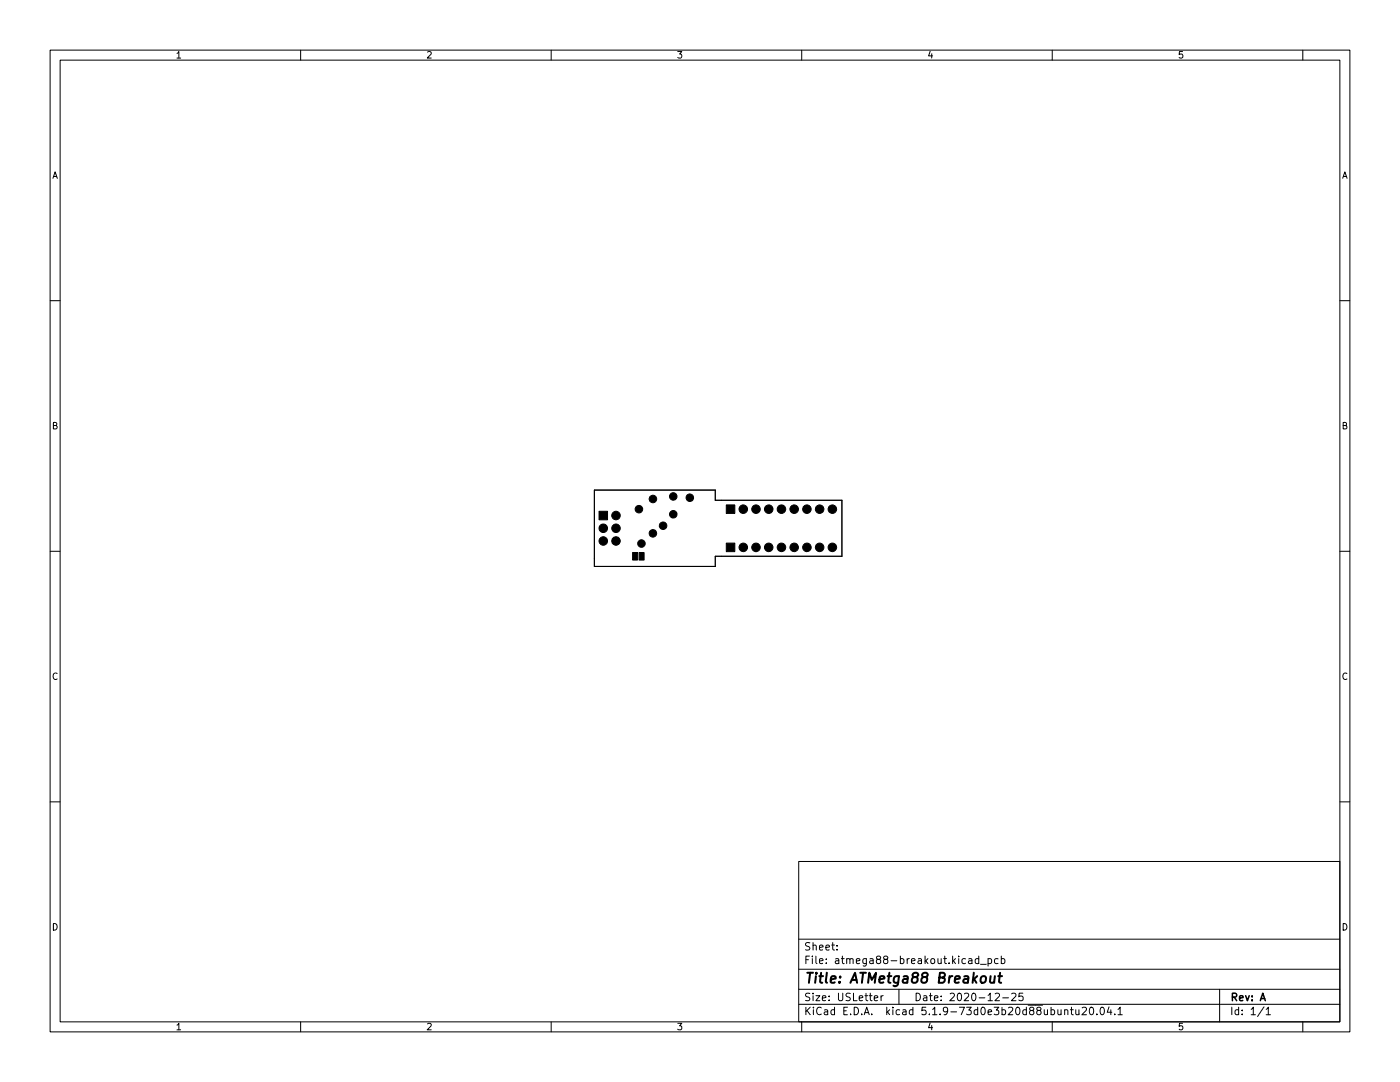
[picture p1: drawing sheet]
<svg xmlns="http://www.w3.org/2000/svg" width="279mm" height="216mm" viewBox="0 0 279 216" stroke-linecap="round" stroke-linejoin="round" font-family="sans-serif">
<defs><g id="words">
<text font-size="2.8" x="160.4" y="196.2">Title: ATMetga88 Breakout</text>
<g font-size="2.1">
<text x="160.4" y="189.7">Sheet:</text>
<text x="160.4" y="192.4">File: atmega88-breakout.kicad_pcb</text>
<text x="160.4" y="202.5">KiCad E.D.A. kicad 5.1.9-73d0e3b20d88ubuntu20.04.1</text>
<text x="160.4" y="199.7">Size: USLetter</text>
<text x="182.4" y="199.7">Date: 2020-12-25</text>
<text x="245.4" y="199.7">Rev: A</text>
<text x="245.4" y="202.5">Id: 1/1</text>
</g>
<g font-size="1.8">
<text x="35" y="11.6">1</text>
<text x="85" y="11.6">2</text>
<text x="135" y="11.6">3</text>
<text x="185" y="11.6">4</text>
<text x="235" y="11.6">5</text>
<text x="10.3" y="35.6">A</text>
<text x="267.7" y="35.6">A</text>
<text x="10.3" y="85.7">B</text>
<text x="267.7" y="85.7">B</text>
<text x="10.3" y="135.6">C</text>
<text x="267.7" y="135.6">C</text>
<text x="10.3" y="185.7">D</text>
<text x="267.7" y="185.7">D</text>
<text x="35" y="205.6">1</text>
<text x="85" y="205.6">2</text>
<text x="135" y="205.6">3</text>
<text x="185" y="205.6">4</text>
<text x="235" y="205.6">5</text>
</g>
</g></defs>
<g fill="none" stroke="#000" stroke-width=".2">
<path d="M10 10h259.4v195.9h-259.4zM12 12h255.4v191.9h-255.4zM60 10v2M110 10v2M160 10v2M210 10v2M260 10v2M10 60h2M267.4 60h2M118.6 97.8h24.1v2h25.3v11.2h-25.3v2h-24.1zM10 110h2M267.4 110h2"/>
<path d="M10 160h2M267.4 160h2M159.4 171.9h108v32h-108zM159.4 197.4h108M159.4 193.4h108M159.4 187.4h108M167 189.4v.2M167 188.7v.1M174.5 199.2l.7-.2-.1-.3h-.4l-.2 .2v.7h.6M175.8 198.7v1M176.3 198.7l-.5 .3M179.4 197.4v3"/>
<path d="M193.3 191.4h.6l.1 .9M194 191.6l-.5 .1-.2 .2 .2 .4 .5-.1M195.3 191.4l-.4-.1-.3 .3 .2 .6h.5M195.3 190.8v1.5M195.7 192.4h1.1M197.2 191.4l.4-.1 .3 .3-.1 .6h-.6M197.2 191.3v1.5M198.6 198.3l.6-.1 .3 .4-1 1.1h1M199.2 191.4l-.4-.1-.3 .3 .1 .6h.6M199.8 191.4l.5-.1 .2 .3-.1 .6h-.6M199.8 190.8v1.5M200.1 199.1h1.2"/>
<path d="M201.9 198.3l.6-.1 .3 .4-1 1.1h1M204.1 198.2h-.7l-.1 .7 .2-.2 .5 .1 .2 .2-.1 .5-.2 .2-.6-.2M243.4 197.4v6.5M60 203.9v2M110 203.9v2M159.4 200.4h108M160 203.9v2M210 203.9v2M212.5 201.6l.2-.1h.3l.1 1M212.5 201.5v1M213.6 201.5h.6M213.8 201v1.3l.4 .2"/>
<path d="M214.7 201.5l.1 .9 .3 .1 .2-.2M215.3 201.5v1M216 201.1l.5-.1 .3 .4-.9 1.1h.9M217.6 201h.2a.8 .8 0 0 1 .5 .7 .8 .8 0 0 1-.5 .8 1 1 0 0 1-.2-1.5zM218.9 202.3v.2M219.7 201.1l.2-.1a.8 .8 0 0 1 .5 .7 .8 .8 0 0 1-.5 .8l-.2-.2-.2-.4zM221.3 200.9l-.3 1.1h.9M221.7 201.5v1M222.5 202.3v.2M223.1 201.4l.4-.4v1.5M223.1 202.5h.9M252.3 200.9l-1.3 1.9"/>
<path d="M252.7 201.4l.4-.4v1.5M252.7 202.5h.8M260 203.9v2"/>
</g>
<path d="M195.9 195a.52 .52 0 0 1 .5-.2 .52 .52 0 0 1 .4 .4l-.1 .5a.55 .55 0 0 1-.5 .4 .55 .55 0 0 1-.5-.4zM197.7 194.8l-.1 1.2a.57 .57 0 0 0 .8-.1M198.6 194.8l-.2 1.3M199.2 194.8h.8M199.6 194.1l-.2 1.7v.2l.4 .1" fill="none" stroke="#000" stroke-width=".4"/>
<g fill="#000" stroke="#000" stroke-width=".2">
<path d="M119.5 102h1.7v1.7h-1.7zM126.2 110.2h1v1.5h-1zM127.5 110.2h1v1.5h-1zM144.9 100.8h1.7v1.6h-1.7zM144.9 108.4h1.7v1.7h-1.7z"/>
<circle cx="130.3" cy="99.6" r=".75"/>
<circle cx="134.4" cy="99.1" r=".75"/>
<circle cx="137.7" cy="99.3" r=".75"/>
<circle cx="120.4" cy="107.9" r=".85"/>
<circle cx="120.4" cy="105.4" r=".85"/>
<circle cx="122.9" cy="107.9" r=".85"/>
<circle cx="122.9" cy="105.4" r=".85"/>
<circle cx="122.9" cy="102.9" r=".85"/>
<circle cx="127.5" cy="101.6" r=".75"/>
<circle cx="128" cy="108.5" r=".75"/>
<circle cx="130.3" cy="106.4" r=".75"/>
<circle cx="132.3" cy="104.9" r=".75"/>
<circle cx="134.4" cy="102.6" r=".75"/>
<circle cx="148.3" cy="109.2" r=".85"/>
<circle cx="148.3" cy="101.6" r=".85"/>
<circle cx="150.9" cy="109.2" r=".85"/>
<circle cx="150.9" cy="101.6" r=".85"/>
<circle cx="153.4" cy="109.2" r=".85"/>
<circle cx="153.4" cy="101.6" r=".85"/>
<circle cx="156" cy="101.6" r=".85"/>
<circle cx="156" cy="109.2" r=".85"/>
<circle cx="158.5" cy="109.2" r=".85"/>
<circle cx="158.5" cy="101.6" r=".85"/>
<circle cx="161" cy="101.6" r=".85"/>
<circle cx="161" cy="109.2" r=".85"/>
<circle cx="163.6" cy="101.6" r=".85"/>
<circle cx="163.6" cy="109.2" r=".85"/>
<circle cx="166.1" cy="101.6" r=".85"/>
<circle cx="166.1" cy="109.2" r=".85"/>
</g>
<use href="#words"/>
</svg>
